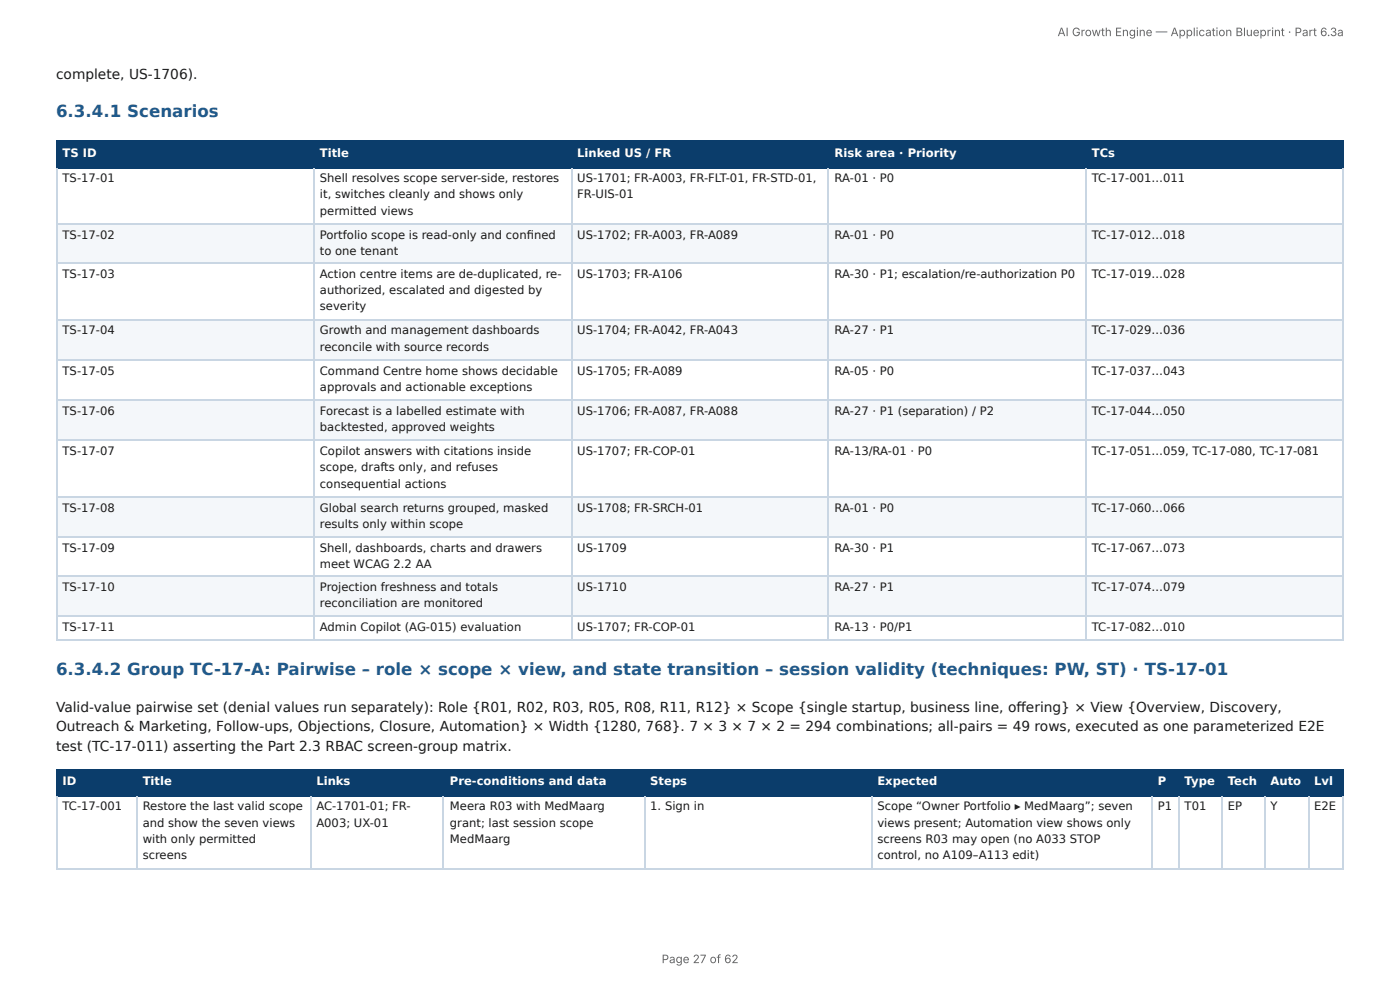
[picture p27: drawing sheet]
<svg xmlns="http://www.w3.org/2000/svg" width="297mm" height="210mm" viewBox="0 0 297 210" stroke-linecap="round" stroke-linejoin="round" font-family="sans-serif">
<defs><g id="words">
<g font-size="3.5" fill="#1f5a8c">
<text x="11.9" y="24.8">6.3.4.1 Scenarios</text>
<text x="11.9" y="143.2">6.3.4.2 Group TC-17-A: Pairwise – role × scope × view, and state transition – session validity (techniques: PW, ST) · TS-17-01</text>
</g>
<g font-size="2.9" fill="#1a1a1a">
<text x="11.9" y="16.8">complete, US-1706).</text>
<text x="11.9" y="151.1">Valid-value pairwise set (denial values run separately): Role {R01, R02, R03, R05, R08, R11, R12} × Scope {single startup, business line, off ering} × View {Overview, Discovery,</text>
<text x="11.9" y="155.2">Outreach &amp; Marketing, Follow-ups, Objections, Closure, Automation} × Width {1280, 768}. 7 × 3 × 7 × 2 = 294 combinations; all-pairs = 49 rows, executed as one parameterized E2E</text>
<text x="11.9" y="159.4">test (TC-17-011) asserting the Part 2.3 RBAC screen-group matrix.</text>
</g>
<g font-size="2.5" fill="#666">
<text x="224.6" y="7.7">AI Growth Engine — Application Blueprint · Part 6.3a</text>
<text x="140.5" y="204.5">Page 27 of 62</text>
</g>
<g font-size="2.5" fill="#fff">
<text x="13.3" y="33.4">TS ID</text>
<text x="67.9" y="33.4">Title</text>
<text x="122.6" y="33.4">Linked US / FR</text>
<text x="177.3" y="33.4">Risk area · Priority</text>
<text x="231.9" y="33.4">TCs</text>
<text x="13.3" y="166.8">ID</text>
<text x="30.3" y="166.8">Title</text>
<text x="67.2" y="166.8">Links</text>
<text x="95.6" y="166.8">Pre-conditions and data</text>
<text x="138.1" y="166.8">Steps</text>
<text x="186.3" y="166.8">Expected</text>
<text x="245.9" y="166.8">P</text>
<text x="251.6" y="166.8">Type</text>
<text x="260.8" y="166.8">Tech</text>
<text x="269.9" y="166.8">Auto</text>
<text x="279.1" y="166.8">Lvl</text>
</g>
<g font-size="2.5" fill="#1a1a1a">
<text x="13.3" y="38.7">TS-17-01</text>
<text x="67.9" y="38.7">Shell resolves scope server-side, restores</text>
<text x="122.6" y="38.7">US-1701; FR-A003, FR-FLT-01, FR-STD-01,</text>
<text x="177.3" y="38.7">RA-01 · P0</text>
<text x="231.9" y="38.7">TC-17-001…011</text>
<text x="67.9" y="42.1">it, switches cleanly and shows only</text>
<text x="67.9" y="45.6">permitted views</text>
<text x="122.6" y="42.1">FR-UIS-01</text>
<text x="13.3" y="50.7">TS-17-02</text>
<text x="67.9" y="50.7">Portfolio scope is read-only and confi ned</text>
<text x="122.6" y="50.7">US-1702; FR-A003, FR-A089</text>
<text x="177.3" y="50.7">RA-01 · P0</text>
<text x="231.9" y="50.7">TC-17-012…018</text>
<text x="13.3" y="59">TS-17-03</text>
<text x="67.9" y="54.2">to one tenant</text>
<text x="67.9" y="59">Action centre items are de-duplicated, re-</text>
<text x="122.6" y="59">US-1703; FR-A106</text>
<text x="177.3" y="59">RA-30 · P1; escalation/re-authorization P0</text>
<text x="231.9" y="59">TC-17-019…028</text>
<text x="67.9" y="62.5">authorized, escalated and digested by</text>
<text x="67.9" y="65.9">severity</text>
<text x="13.3" y="71">TS-17-04</text>
<text x="67.9" y="71">Growth and management dashboards</text>
<text x="122.6" y="71">US-1704; FR-A042, FR-A043</text>
<text x="177.3" y="71">RA-27 · P1</text>
<text x="231.9" y="71">TC-17-029…036</text>
<text x="67.9" y="74.5">reconcile with source records</text>
<text x="13.3" y="79.5">TS-17-05</text>
<text x="67.9" y="79.5">Command Centre home shows decidable</text>
<text x="67.9" y="83">approvals and actionable exceptions</text>
<text x="122.6" y="79.5">US-1705; FR-A089</text>
<text x="177.3" y="79.5">RA-05 · P0</text>
<text x="231.9" y="79.5">TC-17-037…043</text>
<text x="13.3" y="88.1">TS-17-06</text>
<text x="67.9" y="88.1">Forecast is a labelled estimate with</text>
<text x="122.6" y="88.1">US-1706; FR-A087, FR-A088</text>
<text x="177.3" y="88.1">RA-27 · P1 (separation) / P2</text>
<text x="231.9" y="88.1">TC-17-044…050</text>
<text x="67.9" y="91.5">backtested, approved weights</text>
<text x="13.3" y="96.6">TS-17-07</text>
<text x="67.9" y="96.6">Copilot answers with citations inside</text>
<text x="67.9" y="100.1">scope, drafts only, and refuses</text>
<text x="122.6" y="96.6">US-1707; FR-COP-01</text>
<text x="177.3" y="96.6">RA-13/RA-01 · P0</text>
<text x="231.9" y="96.6">TC-17-051…059, TC-17-080, TC-17-081</text>
<text x="67.9" y="103.5">consequential actions</text>
<text x="13.3" y="108.6">TS-17-08</text>
<text x="67.9" y="108.6">Global search returns grouped, masked</text>
<text x="67.9" y="112.1">results only within scope</text>
<text x="122.6" y="108.6">US-1708; FR-SRCH-01</text>
<text x="177.3" y="108.6">RA-01 · P0</text>
<text x="231.9" y="108.6">TC-17-060…066</text>
<text x="13.3" y="117.2">TS-17-09</text>
<text x="67.9" y="117.2">Shell, dashboards, charts and drawers</text>
<text x="122.6" y="117.2">US-1709</text>
<text x="177.3" y="117.2">RA-30 · P1</text>
<text x="231.9" y="117.2">TC-17-067…073</text>
<text x="13.3" y="125.5">TS-17-10</text>
<text x="67.9" y="120.6">meet WCAG 2.2 AA</text>
<text x="67.9" y="125.5">Projection freshness and totals</text>
<text x="122.6" y="125.5">US-1710</text>
<text x="177.3" y="125.5">RA-27 · P1</text>
<text x="231.9" y="125.5">TC-17-074…079</text>
<text x="67.9" y="128.9">reconciliation are monitored</text>
<text x="13.3" y="134">TS-17-11</text>
<text x="67.9" y="134">Admin Copilot (AG-015) evaluation</text>
<text x="122.6" y="134">US-1707; FR-COP-01</text>
<text x="177.3" y="134">RA-13 · P0/P1</text>
<text x="231.9" y="134">TC-17-082…010</text>
<text x="13.3" y="172.1">TC-17-001</text>
<text x="30.3" y="172.1">Restore the last valid scope</text>
<text x="67.2" y="172.1">AC-1701-01; FR-</text>
<text x="95.6" y="172.1">Meera R03 with MedMaarg</text>
<text x="138.1" y="172.1">1. Sign in</text>
<text x="186.3" y="172.1">Scope “Owner Portfolio ▸ MedMaarg”; seven</text>
<text x="245.9" y="172.1">P1</text>
<text x="251.6" y="172.1">T01</text>
<text x="260.8" y="172.1">EP</text>
<text x="269.9" y="172.1">Y</text>
<text x="279.1" y="172.1">E2E</text>
<text x="30.3" y="175.6">and show the seven views</text>
<text x="30.3" y="179">with only permitted</text>
<text x="67.2" y="175.6">A003; UX-01</text>
<text x="95.6" y="175.6">grant; last session scope</text>
<text x="95.6" y="179">MedMaarg</text>
<text x="186.3" y="175.6">views present; Automation view shows only</text>
<text x="186.3" y="179">screens R03 may open (no A033 STOP</text>
<text x="30.3" y="182.5">screens</text>
<text x="186.3" y="182.5">control, no A109–A113 edit)</text>
</g>
</g></defs>
<g fill="#0b3d6b">
<path d="M12.1 29.9h54.5v5.6h-54.5z"/>
<path d="M66.6 29.9h54.7v5.6h-54.7z"/>
<path d="M121.3 29.9h54.7v5.6h-54.7z"/>
<path d="M176 29.9h54.7v5.6h-54.7z"/>
<path d="M230.7 29.9h54.7v5.6h-54.7z"/>
</g>
<g fill="#f4f7fa">
<path d="M12.1 47.5h54.5v8.5h-54.5z"/>
<path d="M66.6 47.5h54.7v8.5h-54.7z"/>
<path d="M121.3 47.5h54.7v8.5h-54.7z"/>
<path d="M176 47.5h54.7v8.5h-54.7z"/>
<path d="M230.7 47.5h54.7v8.5h-54.7z"/>
<path d="M12.1 68h54.5v8.5h-54.5z"/>
<path d="M66.6 68h54.7v8.5h-54.7z"/>
<path d="M121.3 68h54.7v8.5h-54.7z"/>
<path d="M176 68h54.7v8.5h-54.7z"/>
<path d="M230.7 68h54.7v8.5h-54.7z"/>
<path d="M12.1 85.1h54.5v8.3h-54.5z"/>
<path d="M66.6 85.1h54.7v8.3h-54.7z"/>
<path d="M121.3 85.1h54.7v8.3h-54.7z"/>
<path d="M176 85.1h54.7v8.3h-54.7z"/>
<path d="M230.7 85.1h54.7v8.3h-54.7z"/>
<path d="M12.1 105.4h54.5v8.5h-54.5z"/>
<path d="M66.6 105.4h54.7v8.5h-54.7z"/>
<path d="M121.3 105.4h54.7v8.5h-54.7z"/>
<path d="M176 105.4h54.7v8.5h-54.7z"/>
<path d="M230.7 105.4h54.7v8.5h-54.7z"/>
<path d="M12.1 122.5h54.5v8.5h-54.5z"/>
<path d="M66.6 122.5h54.7v8.5h-54.7z"/>
<path d="M121.3 122.5h54.7v8.5h-54.7z"/>
<path d="M176 122.5h54.7v8.5h-54.7z"/>
<path d="M230.7 122.5h54.7v8.5h-54.7z"/>
</g>
<path d="M11.9 30h273.5M11.9 35.6h273.5M12 29.9v5.8M66.7 29.9v5.8M121.4 29.9v5.8M175.9 29.9v5.8M230.6 29.9v5.8" fill="none" stroke="#0b3d6b" stroke-width=".23"/>
<path d="M285.3 29.9v5.8" fill="none" stroke="#0b3d6b" stroke-width=".21"/>
<g fill="none" stroke="#c9d6e3" stroke-width=".23">
<path d="M12 35.7v100.4M66.7 35.7v100.4M121.4 35.7v100.4M175.9 35.7v100.4M230.6 35.7v100.4M11.9 47.6h273.5M11.9 55.9h273.5M11.9 67.9h273.5M11.9 76.4h273.5M11.9 85h273.5M11.9 93.5h273.5M11.9 105.5h273.5"/>
<path d="M11.9 114h273.5M11.9 122.4h273.5M11.9 130.9h273.5M11.9 136h273.5"/>
</g>
<path d="M285.3 35.7v100.4" fill="none" stroke="#c9d6e3" stroke-width=".21"/>
<g fill="#0b3d6b">
<path d="M12.1 163.6h16.9v5.5h-16.9z"/>
<path d="M29 163.6h36.9v5.5h-36.9z"/>
<path d="M65.9 163.6h28.4v5.5h-28.4z"/>
<path d="M94.3 163.6h42.5v5.5h-42.5z"/>
<path d="M136.8 163.6h48.2v5.5h-48.2z"/>
<path d="M185 163.6h59.6v5.5h-59.6z"/>
<path d="M244.6 163.6h5.7v5.5h-5.7z"/>
<path d="M250.3 163.6h9.3v5.5h-9.3z"/>
<path d="M259.6 163.6h9v5.5h-9z"/>
<path d="M268.6 163.6h9.2v5.5h-9.2z"/>
<path d="M277.8 163.6h7.6v5.5h-7.6z"/>
</g>
<g fill="none" stroke="#0b3d6b" stroke-width=".23">
<path d="M11.9 163.4h273.5M11.9 169h273.5M12 163.3v5.8M29.1 163.3v5.8M66 163.3v5.8M94.2 163.3v5.8M136.9 163.3v5.8M185.1 163.3v5.8M244.7 163.3v5.8M250.5 163.3v5.8M259.5 163.3v5.8M268.7 163.3v5.8"/>
<path d="M277.9 163.3v5.8"/>
</g>
<path d="M285.3 163.3v5.8" fill="none" stroke="#0b3d6b" stroke-width=".21"/>
<path d="M12 169.1v15.2M29.1 169.1v15.2M66 169.1v15.2M94.2 169.1v15.2M136.9 169.1v15.2M185.1 169.1v15.2M244.7 169.1v15.2M250.5 169.1v15.2M259.5 169.1v15.2M268.7 169.1v15.2M277.9 169.1v15.2M11.9 184.4h273.5" fill="none" stroke="#c9d6e3" stroke-width=".23"/>
<path d="M285.3 169.1v15.2" fill="none" stroke="#c9d6e3" stroke-width=".21"/>
<use href="#words"/>
</svg>
